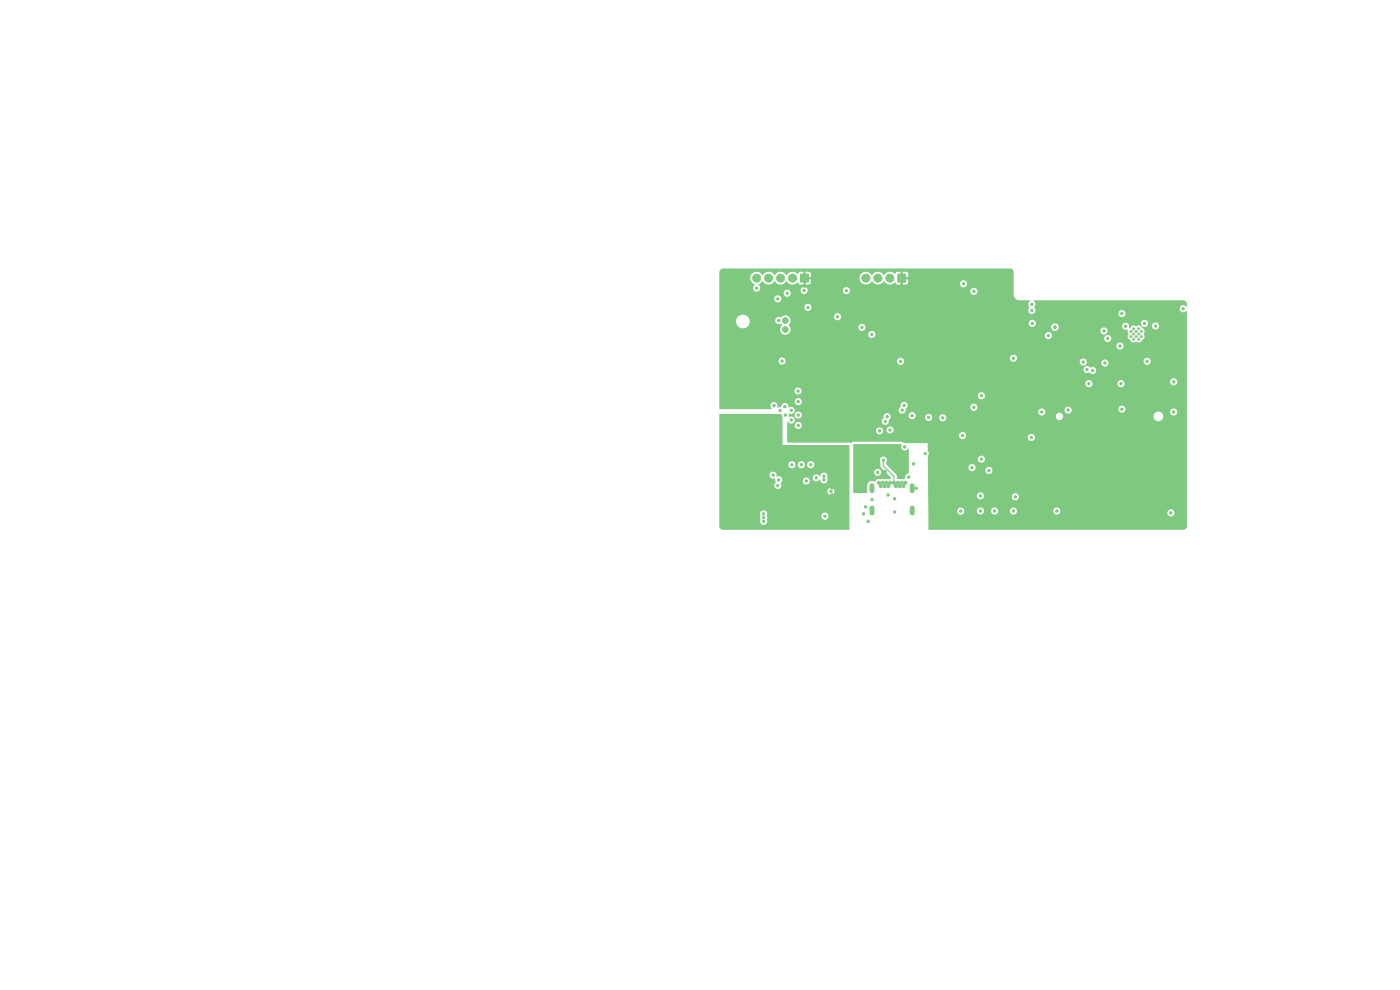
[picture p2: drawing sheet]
<svg xmlns="http://www.w3.org/2000/svg" width="297mm" height="210mm" viewBox="0 0 297 210" stroke-linecap="round" stroke-linejoin="round" font-family="sans-serif">
<g fill="#7fc87f" stroke="#7fc87f" stroke-width=".21">
<path d="M190.5 58.2h1.7v1.7h-1.7z"/>
<path d="M169.8 58.2h1.7v1.7h-1.7z"/>
<circle cx="240.5" cy="69.8" r=".2"/>
<circle cx="241.6" cy="69.8" r=".2"/>
<circle cx="239.9" cy="70.3" r=".2"/>
<circle cx="241" cy="70.3" r=".2"/>
<circle cx="242.1" cy="70.3" r=".2"/>
<circle cx="240.5" cy="70.9" r=".2"/>
<circle cx="241.6" cy="70.9" r=".2"/>
<circle cx="239.9" cy="71.4" r=".2"/>
<circle cx="241" cy="71.4" r=".2"/>
<circle cx="242.1" cy="71.4" r=".2"/>
<circle cx="240.5" cy="71.9" r=".2"/>
<circle cx="241.6" cy="71.9" r=".2"/>
<circle cx="192" cy="102.4" r=".32"/>
<circle cx="191.6" cy="103.1" r=".33"/>
<circle cx="190.8" cy="103.1" r=".33"/>
<circle cx="190.5" cy="102.4" r=".32"/>
<circle cx="190" cy="103.1" r=".32"/>
<circle cx="189.7" cy="102.4" r=".33"/>
<circle cx="188.8" cy="102.4" r=".33"/>
<circle cx="188.5" cy="103.1" r=".32"/>
<circle cx="188" cy="102.4" r=".32"/>
<circle cx="187.7" cy="103.1" r=".33"/>
<circle cx="186.8" cy="103.1" r=".33"/>
<circle cx="186.5" cy="102.4" r=".32"/>
<circle cx="191.2" cy="102.4" r=".33"/>
<circle cx="187.2" cy="102.4" r=".33"/>
<circle cx="188.8" cy="59" r=".85"/>
<circle cx="186.2" cy="59" r=".85"/>
<circle cx="183.7" cy="59" r=".85"/>
<circle cx="166.6" cy="68" r=".6"/>
<circle cx="166.6" cy="69.9" r=".6"/>
<circle cx="168.1" cy="59" r=".85"/>
<circle cx="165.6" cy="59" r=".85"/>
<circle cx="163.1" cy="59" r=".85"/>
<circle cx="160.5" cy="59" r=".85"/>
<circle cx="196.3" cy="96.2" r=".25"/>
<circle cx="165.9" cy="76.6" r=".25"/>
<circle cx="166.6" cy="88" r=".25"/>
<circle cx="203.8" cy="108.4" r=".25"/>
<circle cx="162" cy="109" r=".25"/>
<circle cx="215" cy="108.4" r=".25"/>
<circle cx="176.3" cy="104.2" r=".25"/>
<circle cx="184.2" cy="110.6" r=".25"/>
<circle cx="208.2" cy="84" r=".25"/>
<circle cx="169.4" cy="88" r=".25"/>
<circle cx="206.6" cy="61.8" r=".25"/>
<circle cx="186.2" cy="100.2" r=".25"/>
<circle cx="166.5" cy="86.3" r=".25"/>
<circle cx="191.9" cy="94.8" r=".25"/>
<circle cx="208" cy="108.4" r=".25"/>
<circle cx="248.4" cy="108.8" r=".25"/>
<circle cx="182.8" cy="69.4" r=".25"/>
<circle cx="191" cy="76.6" r=".25"/>
<circle cx="189.8" cy="108.6" r=".25"/>
<circle cx="162" cy="109.8" r=".25"/>
<circle cx="177.7" cy="67.2" r=".25"/>
<circle cx="185" cy="106" r=".25"/>
<circle cx="169.3" cy="83" r=".25"/>
<circle cx="204.4" cy="60.2" r=".25"/>
<circle cx="215.4" cy="105.4" r=".25"/>
<circle cx="200" cy="88.6" r=".25"/>
<circle cx="171" cy="102" r=".25"/>
<circle cx="170" cy="98.6" r=".25"/>
<circle cx="208" cy="105.2" r=".25"/>
<circle cx="169.3" cy="85.2" r=".25"/>
<circle cx="164.2" cy="86" r=".25"/>
<circle cx="175" cy="109.5" r=".25"/>
<circle cx="193.5" cy="88.2" r=".25"/>
<circle cx="229.8" cy="76.8" r=".25"/>
<circle cx="183.6" cy="107.5" r=".25"/>
<circle cx="162" cy="110.6" r=".25"/>
<circle cx="204.2" cy="92.4" r=".25"/>
<circle cx="231" cy="81.4" r=".25"/>
<circle cx="194.4" cy="103.6" r=".25"/>
<circle cx="168" cy="98.6" r=".25"/>
<circle cx="249" cy="87.4" r=".25"/>
<circle cx="221" cy="87.4" r=".25"/>
<circle cx="238" cy="86.8" r=".25"/>
<circle cx="165.5" cy="87.1" r=".25"/>
<circle cx="211" cy="108.4" r=".25"/>
<circle cx="237.8" cy="81.4" r=".25"/>
<circle cx="197" cy="88.6" r=".25"/>
<circle cx="165.2" cy="68" r=".25"/>
<circle cx="189.8" cy="105.8" r=".25"/>
<circle cx="167.9" cy="89.1" r=".25"/>
<circle cx="167.9" cy="87" r=".25"/>
<circle cx="224.2" cy="108.4" r=".25"/>
<circle cx="160.5" cy="61.1" r=".25"/>
<circle cx="169.3" cy="90.3" r=".25"/>
<circle cx="192.8" cy="101.2" r=".25"/>
<circle cx="184.9" cy="70.9" r=".25"/>
<circle cx="171.4" cy="65.2" r=".25"/>
<circle cx="172" cy="98.6" r=".25"/>
<circle cx="226.6" cy="87" r=".25"/>
<circle cx="179.6" cy="61.6" r=".25"/>
<circle cx="223.8" cy="69.4" r=".3"/>
<circle cx="187.8" cy="100" r=".25"/>
<circle cx="191.9" cy="97.1" r=".25"/>
<circle cx="185" cy="95.2" r=".25"/>
<circle cx="185" cy="96.4" r=".25"/>
<circle cx="190.8" cy="99.8" r=".25"/>
<circle cx="185" cy="97.8" r=".25"/>
<circle cx="236" cy="81.6" r=".25"/>
<circle cx="170.7" cy="60.7" r=".25"/>
<circle cx="195.6" cy="91.4" r=".25"/>
<circle cx="205" cy="82" r=".25"/>
<circle cx="171.8" cy="76" r=".25"/>
<circle cx="196.8" cy="91.4" r=".25"/>
<circle cx="157.1" cy="76.6" r=".25"/>
<circle cx="191.6" cy="83.6" r=".25"/>
<circle cx="180.8" cy="71" r=".25"/>
<circle cx="205.2" cy="61.8" r=".25"/>
<circle cx="201.2" cy="100.4" r=".25"/>
<circle cx="176" cy="76" r=".25"/>
<circle cx="182.4" cy="83.1" r=".25"/>
<circle cx="216.1" cy="80.2" r=".25"/>
<circle cx="177" cy="76" r=".25"/>
<circle cx="223.2" cy="65.3" r=".3"/>
<circle cx="172.9" cy="76" r=".25"/>
<circle cx="173.9" cy="76.1" r=".25"/>
<circle cx="168" cy="80" r=".25"/>
<circle cx="209.2" cy="61.1" r=".25"/>
<circle cx="243.5" cy="80.5" r=".25"/>
<circle cx="182.2" cy="65.6" r=".25"/>
<circle cx="186.4" cy="83.1" r=".25"/>
<circle cx="233.4" cy="81.2" r=".25"/>
<circle cx="161.5" cy="81" r=".25"/>
<circle cx="183.8" cy="64.8" r=".25"/>
<circle cx="196.3" cy="74.7" r=".25"/>
<circle cx="204.1" cy="61.6" r=".25"/>
<circle cx="174.9" cy="76.1" r=".25"/>
<circle cx="158" cy="93.6" r=".25"/>
<circle cx="173.2" cy="107.2" r=".25"/>
<circle cx="171.5" cy="111" r=".25"/>
<circle cx="179" cy="95.2" r=".25"/>
<circle cx="176.5" cy="103.5" r=".25"/>
<circle cx="179" cy="97.6" r=".25"/>
<circle cx="179" cy="96.4" r=".25"/>
<circle cx="172.5" cy="107.5" r=".25"/>
<circle cx="174.2" cy="107.3" r=".25"/>
<circle cx="161" cy="93.6" r=".25"/>
<circle cx="176.5" cy="105" r=".25"/>
<circle cx="218.8" cy="92.8" r=".25"/>
<circle cx="234.4" cy="77" r=".25"/>
<circle cx="222.4" cy="71.2" r=".25"/>
<circle cx="238.8" cy="69.2" r=".25"/>
<circle cx="187.4" cy="97.6" r=".25"/>
<circle cx="188.4" cy="105" r=".25"/>
<circle cx="183.2" cy="109" r=".25"/>
<circle cx="193.8" cy="98.4" r=".25"/>
<circle cx="218.9" cy="65.8" r=".25"/>
<circle cx="238" cy="66.5" r=".25"/>
<circle cx="218.9" cy="64.6" r=".25"/>
<circle cx="245.1" cy="69.2" r=".25"/>
<circle cx="167" cy="62.2" r=".25"/>
<circle cx="235" cy="71.8" r=".25"/>
<circle cx="237.6" cy="73.4" r=".25"/>
<circle cx="165" cy="63.4" r=".25"/>
<circle cx="234.2" cy="70.2" r=".25"/>
<circle cx="170.6" cy="61.6" r=".25"/>
<circle cx="208.2" cy="97.4" r=".25"/>
<circle cx="206.6" cy="86.4" r=".25"/>
<circle cx="209.8" cy="99.8" r=".25"/>
<circle cx="191.8" cy="86" r=".25"/>
<circle cx="206.2" cy="99.2" r=".25"/>
<circle cx="191.4" cy="87" r=".25"/>
<circle cx="174.8" cy="101" r=".25"/>
<circle cx="164" cy="100.8" r=".25"/>
<circle cx="173.2" cy="101.4" r=".25"/>
<circle cx="165.2" cy="101.8" r=".25"/>
<circle cx="174.8" cy="101.8" r=".25"/>
<circle cx="165" cy="103" r=".25"/>
<circle cx="188.8" cy="91.2" r=".25"/>
<circle cx="186.6" cy="91.4" r=".25"/>
<circle cx="251" cy="65.5" r=".25"/>
<circle cx="249" cy="81" r=".25"/>
<circle cx="219" cy="68.6" r=".25"/>
<circle cx="242.8" cy="68.6" r=".25"/>
<circle cx="243.4" cy="76.6" r=".25"/>
<circle cx="215" cy="76" r=".25"/>
<circle cx="188.2" cy="88.4" r=".25"/>
<circle cx="231.8" cy="78.6" r=".25"/>
<circle cx="187.8" cy="89.4" r=".25"/>
<circle cx="230.6" cy="78.4" r=".25"/>
</g>
<path d="M185 103v1.1M185 107.8v1M193.5 103v1.1M193.5 107.8v1" fill="none" stroke="#7fc87f" stroke-width="1.1"/>
<path d="M187.4 97.6v1.2l2.2 2.3v1.3" fill="none" stroke="#7fc87f" stroke-width=".25"/>
<g fill="#7fc87f">
<path d="M152.8 57.2l.6-.2h60.8a.8 .8 0 0 1 .8 .8v4.8l.2 .5 .8 .6h2.4l.1 .2a.86 .86 0 0 0-.1 1.3 .76 .76 0 0 0-.2 1 .76 .76 0 0 0 .9 .4h18.1l.1 .1a.75 .75 0 0 0 1.2 .4 .75 .75 0 0 0-.2-1.3 .75 .75 0 0 0-1.1 .8h-18.1a.83 .83 0 0 0 .3-1.4 .86 .86 0 0 0-.1-1.4l31.7-.1a.8 .8 0 0 1 .8 .8v.5l-.3-.1a.75 .75 0 0 0-1.1 .1 .75 .75 0 0 0 .1 1.1 .75 .75 0 0 0 1.1-.1l.2 .1v45.5a.8 .8 0 0 1-.8 .8l-54-.1-.1-3.8h6.2v.1a.75 .75 0 0 0 .8 .6 .75 .75 0 0 0 .7-.7h2.6l.1 .1a.75 .75 0 0 0 .8 .5 .75 .75 0 0 0 .7-.6h1.4l.1 .1a.75 .75 0 0 0 .8 .5 .75 .75 0 0 0 .7-.6h2.4l.1 .1a.75 .75 0 0 0 .8 .5 .75 .75 0 0 0 .7-.6h7.6l.1 .1a.75 .75 0 0 0 1.3 .3h22.8l.1 .1a.75 .75 0 0 0 1.2 .4 .75 .75 0 0 0-.2-1.3 .75 .75 0 0 0-1.1 .8h-22.8l.1-.1a.75 .75 0 0 0-.6-1.1 .75 .75 0 0 0-.9 .8h-7.6v-.2a.75 .75 0 0 0-.9-.7 .75 .75 0 0 0-.7 .9h-2.4v-.2a.75 .75 0 0 0-.9-.7 .75 .75 0 0 0-.7 .9h-1.4v-.2a.75 .75 0 0 0-.9-.7 .75 .75 0 0 0-.7 .9h-2.6v-.2a.75 .75 0 0 0-.9-.6 .75 .75 0 0 0-.6 .8h-6.2v-3.2h10.3l.1 .1a.75 .75 0 0 0 .7 .6 .75 .75 0 0 0 .7-.5h5.9l.1 .1a.75 .75 0 0 0 1.2 .4 .75 .75 0 0 0-.2-1.3 .75 .75 0 0 0-1.1 .8l-5.9-.1a.75 .75 0 0 0-.6-1 .75 .75 0 0 0-.9 .9h-10.3v-6h8.5l.1 .1a.75 .75 0 0 0 1 .5h2.5l.1 .1a.75 .75 0 0 0 1.2 .4 .75 .75 0 0 0-.2-1.3 .75 .75 0 0 0-1.1 .8h-2.4a.75 .75 0 0 0 0-1.4 .75 .75 0 0 0-1.2 .8h-8.5l-.1-1.8h10.6l.1 .1a.75 .75 0 0 0 1.2 .4 .75 .75 0 0 0-.2-1.3 .75 .75 0 0 0-1.1 .8h-10.6l.1-.8a.82 .82 0 0 0-.1-1.1v-1.6h-5l-.6-.3h-10.1l-.6 .3-13.4-.1-.1-.1v-1.3h36.4l.1 .1a.75 .75 0 0 0 1.3 .3h13.2l.1 .1a.75 .75 0 0 0 1.2 .4 .75 .75 0 0 0-.2-1.3 .75 .75 0 0 0-1.1 .8h-13.2l.1-.1a.75 .75 0 0 0-.6-1.1 .75 .75 0 0 0-.9 .8h-36.4v-1h18.8l.1 .1a.75 .75 0 0 0 .9 .5 .75 .75 0 0 0 .5-.8h.8v.1a.75 .75 0 0 0 1.2 .4 .75 .75 0 0 0-.2-1.3 .75 .75 0 0 0-1 .8l-.8-.1a.75 .75 0 0 0-.8-.5 .75 .75 0 0 0-.7 .8h-18.8v-1.2h1.6v.2a.75 .75 0 0 0 1.3 .3 .75 .75 0 0 0-.3-1.3 .75 .75 0 0 0-1 .8h-1.6l.1-.8a.89 .89 0 0 0 1.4 0h18.5l.1 .1a.8 .8 0 0 0 1 .5 .8 .8 0 0 0 .5-1l.3-.3v-.6h3.8l.1 .2a.75 .75 0 0 0 .6 .5 .75 .75 0 0 0 .7-.3h2.1l.1 .2a.75 .75 0 0 0 .7 .5 .75 .75 0 0 0 .7-.6h1.5l.1 .1a.75 .75 0 0 0 1 .5 .75 .75 0 0 0 .4-1h23.3v.1a.78 .78 0 0 0 .8 .7 .78 .78 0 0 0 .7-.9h19.2v.2a1.03 1.03 0 0 0 1.6 .8 1.03 1.03 0 0 0 0-1.7h1.9l.1 .1a.75 .75 0 0 0 1.2 .4 .75 .75 0 0 0-.2-1.3 .75 .75 0 0 0-1.1 .8l-2-.1a1.03 1.03 0 0 0-1.5 .8h-19.2v-.1a.78 .78 0 0 0-.8-.5 .78 .78 0 0 0-.7 .7h-23.3l-.1-.1a.75 .75 0 0 0-.9-.3 .75 .75 0 0 0-.5 .8h-1.5a.75 .75 0 0 0-.7-.9 .75 .75 0 0 0-.8 .8h-2.1l.1-.6-.4-.5h26.4a.75 .75 0 0 0 1 .6 .75 .75 0 0 0 .5-1h4.1l.1 .1a.75 .75 0 0 0 .9 .5 .75 .75 0 0 0 .5-.8h9.9l.1 .1a.75 .75 0 0 0 1.2 .4 .75 .75 0 0 0-.2-1.3 .75 .75 0 0 0-1.1 .8l-9.9-.1a.75 .75 0 0 0-.8-.5 .75 .75 0 0 0-.7 .8l-4.1-.1a.75 .75 0 0 0-.9-.3 .75 .75 0 0 0-.6 .8h-26.5a.75 .75 0 0 0-1 .7h-3.8a.8 .8 0 0 0-1-.5 .8 .8 0 0 0-.5 1l-.3 .3-.1 .5h-18.5a.81 .81 0 0 0-.2-1 .81 .81 0 0 0-.9-.1v-.3h1.2v.2a.75 .75 0 0 0 1.3 .3 .75 .75 0 0 0-.3-1.3 .75 .75 0 0 0-1 .8h-1.2v-.4a.82 .82 0 0 0 1.2-.6h22l.1 .1a.8 .8 0 0 0 1 .5 .8 .8 0 0 0 .5-1l.2-.2h13.4a.75 .75 0 0 0 1.2 .5 .75 .75 0 0 0 0-1.2 .75 .75 0 0 0-1.2 .5v.2h-13.4a.79 .79 0 0 0-.6-1.3 .79 .79 0 0 0-.8 1.1l-.3 .3-.1 .5h-22v-.3a.84 .84 0 0 0-1.3-.4 .82 .82 0 0 0-.8-.9 .82 .82 0 0 0-.8 .8l-.8 .1a.79 .79 0 0 0-.3-1 .79 .79 0 0 0-1.1 .3 .79 .79 0 0 0 .2 1l-11 .1-.1-.1v-1.4h16v.1a.75 .75 0 0 0 1.3 .4 .75 .75 0 0 0-.3-1.3 .75 .75 0 0 0-1 .8h-16v-1.3h54.8l.1 .2a.75 .75 0 0 0 1.2 .3 .75 .75 0 0 0-.2-1.3 .75 .75 0 0 0-1.1 .8h-54.8v-1h15.9l.1 .2a.75 .75 0 0 0 1.2 .3 .75 .75 0 0 0-.2-1.3 .75 .75 0 0 0-1.1 .8h-15.9v-1.5h77.6l.1 .1a.75 .75 0 0 0 .8 .5 .75 .75 0 0 0 .7-.6h5.2l.1 .1a.75 .75 0 0 0 1 .5 .75 .75 0 0 0 .4-1h9.7l.1 .1a.75 .75 0 0 0 1.2 .4 .75 .75 0 0 0-.2-1.3 .75 .75 0 0 0-1.1 .8l-9.7-.1a.75 .75 0 0 0-.9-.3 .75 .75 0 0 0-.6 .8h-5.2v-.2a.75 .75 0 0 0-.9-.7 .75 .75 0 0 0-.7 .9h-77.6v-3h77.3v.1a1.12 1.12 0 0 0 1.3 .5 .78 .78 0 0 0 1.1 0 .78 .78 0 0 0 0-1.1 .78 .78 0 0 0-1.1 0v-.1a.75 .75 0 0 0-.9-.2 .75 .75 0 0 0-.4 .8h-77.3v-1.8h12.5l.1 .1a.75 .75 0 0 0 .7 .6 .75 .75 0 0 0 .7-.7h23.7v.2a.75 .75 0 0 0 .7 .5 .75 .75 0 0 0 .8-.5h37.2l.1 .1a.75 .75 0 0 0 .7 .6 .75 .75 0 0 0 .7-.5h3.1l.1 .1a.75 .75 0 0 0 .9 .5 .75 .75 0 0 0 .5-1h7.5v.2a.75 .75 0 0 0 1.3 .3 .75 .75 0 0 0-.3-1.3 .75 .75 0 0 0-1 .8l-7.5-.1a.75 .75 0 0 0-.9-.3 .75 .75 0 0 0-.6 .8l-3.1-.1a.75 .75 0 0 0-.6-1 .75 .75 0 0 0-.9 .9h-37.2v-.5l-.3-.3h22.7l.1 .1a.75 .75 0 0 0 1.2 .4 .75 .75 0 0 0-.2-1.3 .75 .75 0 0 0-1.1 .8h-22.7a.75 .75 0 0 0-.8-.1 .75 .75 0 0 0-.4 .7h-23.6a.75 .75 0 0 0-.8-.9 .75 .75 0 0 0-.8 .9h-12.5v-3.2h84.2l.1 .1a.75 .75 0 0 0 1.2 .4 .75 .75 0 0 0-.2-1.3 .75 .75 0 0 0-1.1 .8h-84.2v-2.5h31.6v.2a.75 .75 0 0 0 .7 .5 .75 .75 0 0 0 .7-.4h36l.1 .1a.75 .75 0 0 0 1 .5h11.5l.1 .1a.75 .75 0 0 0 1.2 .4 .75 .75 0 0 0-.2-1.3 .75 .75 0 0 0-1.1 .8h-11.4a.75 .75 0 0 0 0-1.4 .75 .75 0 0 0-1.2 .8h-36l.1-.6-.4-.4h48.1l.1 .1a.75 .75 0 0 0 1.2 .4 .75 .75 0 0 0-.2-1.3 .75 .75 0 0 0-1.1 .8l-48.2-.1a.75 .75 0 0 0-1 .8h-31.6v-2.9h3.5v.2a1.45 1.45 0 0 0 1.6 1.4 1.45 1.45 0 0 0 1.3-1.6h5.4l.1 .1a.95 .95 0 0 0 1.2 .5l.2 .2a1.13 1.13 0 0 0-.3 1.5 1.13 1.13 0 0 0 1.4 .5 1.13 1.13 0 0 0 .6-1.4h14.5v.2a.75 .75 0 0 0 1.3 .3 .75 .75 0 0 0-.3-1.3 .75 .75 0 0 0-1 .8h-14.5l-.3-.6 .2-.2h50.7a.75 .75 0 0 0 1 .6h3.8v.2a.8 .8 0 0 0 .9 .7 .8 .8 0 0 0 .7-.9h13.4l.1 .1a.87 .87 0 0 0 1.1 .5l.2 .9a.88 .88 0 0 0 .4 1.3 .96 .96 0 0 0 1.3 .4 .7 .7 0 0 0 1.1-.4h.1a.87 .87 0 0 0 .4-1.3v-.2a1.11 1.11 0 0 0-.5-1.2l.1-.2 .4 .2 1.7-.2a.75 .75 0 0 0 1.1 .6 .75 .75 0 0 0 0-1.3 .75 .75 0 0 0-1.1 .6v.1h-1.2a.79 .79 0 0 0 .1-1.1 .79 .79 0 0 0-1.1-.1 .79 .79 0 0 0 0 1.2h-.1a.88 .88 0 0 0-1.1 .1l-.1-.1a.7 .7 0 0 0-1.1 .4h-.3a.76 .76 0 0 0-.5-1.1 .76 .76 0 0 0-1 .8h-13.4a.8 .8 0 0 0-.8-.7 .8 .8 0 0 0-.8 .7h-3.8h.2a.75 .75 0 0 0 0-1.4 .75 .75 0 0 0-1.2 .8h-50.7l.1-.3a1.11 1.11 0 0 0-.2-1.1h9.5l.1 .1a.75 .75 0 0 0 1.2 .4 .75 .75 0 0 0-.2-1.3 .75 .75 0 0 0-1.1 .8h-9.5l-.1-.1a1.41 1.41 0 0 0-1.7 .1 .75 .75 0 0 0-1.2 .8h-5.4v-.2a1.45 1.45 0 0 0-1.5-1.2 1.45 1.45 0 0 0-1.4 1.4h-3.5v-2.8h18l.1 .1a.75 .75 0 0 0 1.2 .4 .75 .75 0 0 0-.2-1.3 .75 .75 0 0 0-1.1 .8h-18v-1.8h11.6l.1 .1a.75 .75 0 0 0 1.2 .4 .75 .75 0 0 0-.2-1.3 .75 .75 0 0 0-1.1 .8h-11.6v-1.2h13.6l.1 .1a.75 .75 0 0 0 1.1 .4 .75 .75 0 0 0 .1-1.1h2.3l.1 .1a.75 .75 0 0 0 .7 .6 .75 .75 0 0 0 .7-.7h7.5v.2a.75 .75 0 0 0 .7 .5 .75 .75 0 0 0 .8-.5h25.5l.1 .1a.75 .75 0 0 0 1.2 .4 .75 .75 0 0 0-.2-1.3 .75 .75 0 0 0-1.1 .8h-25.5a.75 .75 0 0 0-.7-1 .75 .75 0 0 0-.8 .8h-7.4a.75 .75 0 0 0-.8-.9 .75 .75 0 0 0-.8 .9l-2.3-.1a.75 .75 0 0 0-.9-.1 .75 .75 0 0 0-.4 .8h-13.6v-3.4h6.6v.2a2.08 2.08 0 0 0 .9 1.3 .77 .77 0 0 0-.1 1.2 .77 .77 0 0 0 1.2-.1 .77 .77 0 0 0-.3-1.1l1-.7a1.43 1.43 0 0 0 2.4-.1 1.48 1.48 0 0 0 2.6 0 1.52 1.52 0 0 0 2.4 .3l.3 .4 .8 .1v-1h.5v1l.9-.1 .2-.3v-.7h-.9l.1-.4h11.1v.2a1.4 1.4 0 0 0 1.2 1.2 1.4 1.4 0 0 0 1.5-.7 1.48 1.48 0 0 0 2.5 0 1.52 1.52 0 0 0 2.4 .3l.3 .4 .9 .1v-1h.5v1l12-.1a.75 .75 0 0 0 1.2 .5 .75 .75 0 0 0 0-1.2 .75 .75 0 0 0-1.2 .5v.2h-11.2l.3-.3v-.7h-1v-.5h1l-.2-1-.9-.1v.9h-.5v-.9h-.9l-.3 .4a1.49 1.49 0 0 0-2.4 .3 1.48 1.48 0 0 0-2.5 0 1.4 1.4 0 0 0-1.5-.7 1.4 1.4 0 0 0-1.2 1.2h-11.1l-.1-.1h.9v-.8l-.2-.3h-.9v.9h-.5v-.9h-.8l-.3 .4a1.57 1.57 0 0 0-2.4 .3 1.48 1.48 0 0 0-2.6 0 1.48 1.48 0 0 0-2.5 0 1.4 1.4 0 0 0-1.5-.7 1.4 1.4 0 0 0-1.1 1.2h-6.6v-1.3z"/>
<path d="M152.6 87.9l13.2-.1 .2 .7v5.9h14.1l.1 .1-.1 17.9h-26.7a.8 .8 0 0 1-.8-.8v-2.5h8.6l.1 1.1a.77 .77 0 0 0 .8 1.2 .77 .77 0 0 0 .6-1.2v-.6h11.5a.75 .75 0 0 0 1.2 .5 .75 .75 0 0 0 0-1.2 .75 .75 0 0 0-1.2 .5v.2h-11.5v-.2a.76 .76 0 0 0-.5-1.1 .76 .76 0 0 0-1 .8h-8.6v-4.8h22.9l.1 .1a.75 .75 0 0 0 1.2 .4 .75 .75 0 0 0-.3-1.3 .75 .75 0 0 0-1 .8h-22.9v-3.4h10.6l.1 .1a.91 .91 0 0 0 1.1 .5v.4a.59 .59 0 0 1-.1 .9 .78 .78 0 0 0 .9 .9 .78 .78 0 0 0 .4-1.3l.3-.3h4.4a.75 .75 0 0 0 1.1 .6 .75 .75 0 0 0 .1-1.3h.9v.2a.83 .83 0 0 0 .8 .5 .83 .83 0 0 0 .7-.4 .81 .81 0 0 0 1 .8 .81 .81 0 0 0 .6-1.1 .78 .78 0 0 0-.6-1.2 .78 .78 0 0 0-.9 .9 .83 .83 0 0 0-1-.4 .83 .83 0 0 0-.6 .7h-.9a.75 .75 0 0 0-.8 0 .75 .75 0 0 0-.4 .7l-4.4-.1a.82 .82 0 0 0-.3-.8 .82 .82 0 0 0-.8-.1 .78 .78 0 0 0-.7-1 .78 .78 0 0 0-.9 .8h-10.6v-2.2h14.6l.1 .1a.75 .75 0 0 0 .8 .5 .75 .75 0 0 0 .7-.6h.4l.1 .1a.75 .75 0 0 0 .8 .5 .75 .75 0 0 0 .7-.6h.4l.1 .1a.75 .75 0 0 0 1.2 .3 .75 .75 0 0 0-.2-1.2 .75 .75 0 0 0-1.1 .8h-.4v-.2a.75 .75 0 0 0-.9-.7 .75 .75 0 0 0-.7 .9h-.4v-.2a.75 .75 0 0 0-.9-.7 .75 .75 0 0 0-.7 .9h-14.6z"/>
<path d="M181 94.3h10.3a.82 .82 0 0 0 .2 1.2 .82 .82 0 0 0 1.2-.4l.1 5.2a1.12 1.12 0 0 0-.8 1.3h-1.7l-.1-.8-2.1-2.2-.1-.6a.77 .77 0 0 0-.6-1.2 .77 .77 0 0 0-.6 1.2l.1 1.2 2.1 2.2v.2l-.5 .1h-1.7a.95 .95 0 0 0-1.2 .5h-.1a1.03 1.03 0 0 0-1.5 .7l-.1 1.7h-2.8l-.1-4.3h4.4a.75 .75 0 0 0 1.2 .5 .75 .75 0 0 0 0-1.2 .75 .75 0 0 0-1.2 .5v.2h-4.4z"/>
</g>
</svg>
